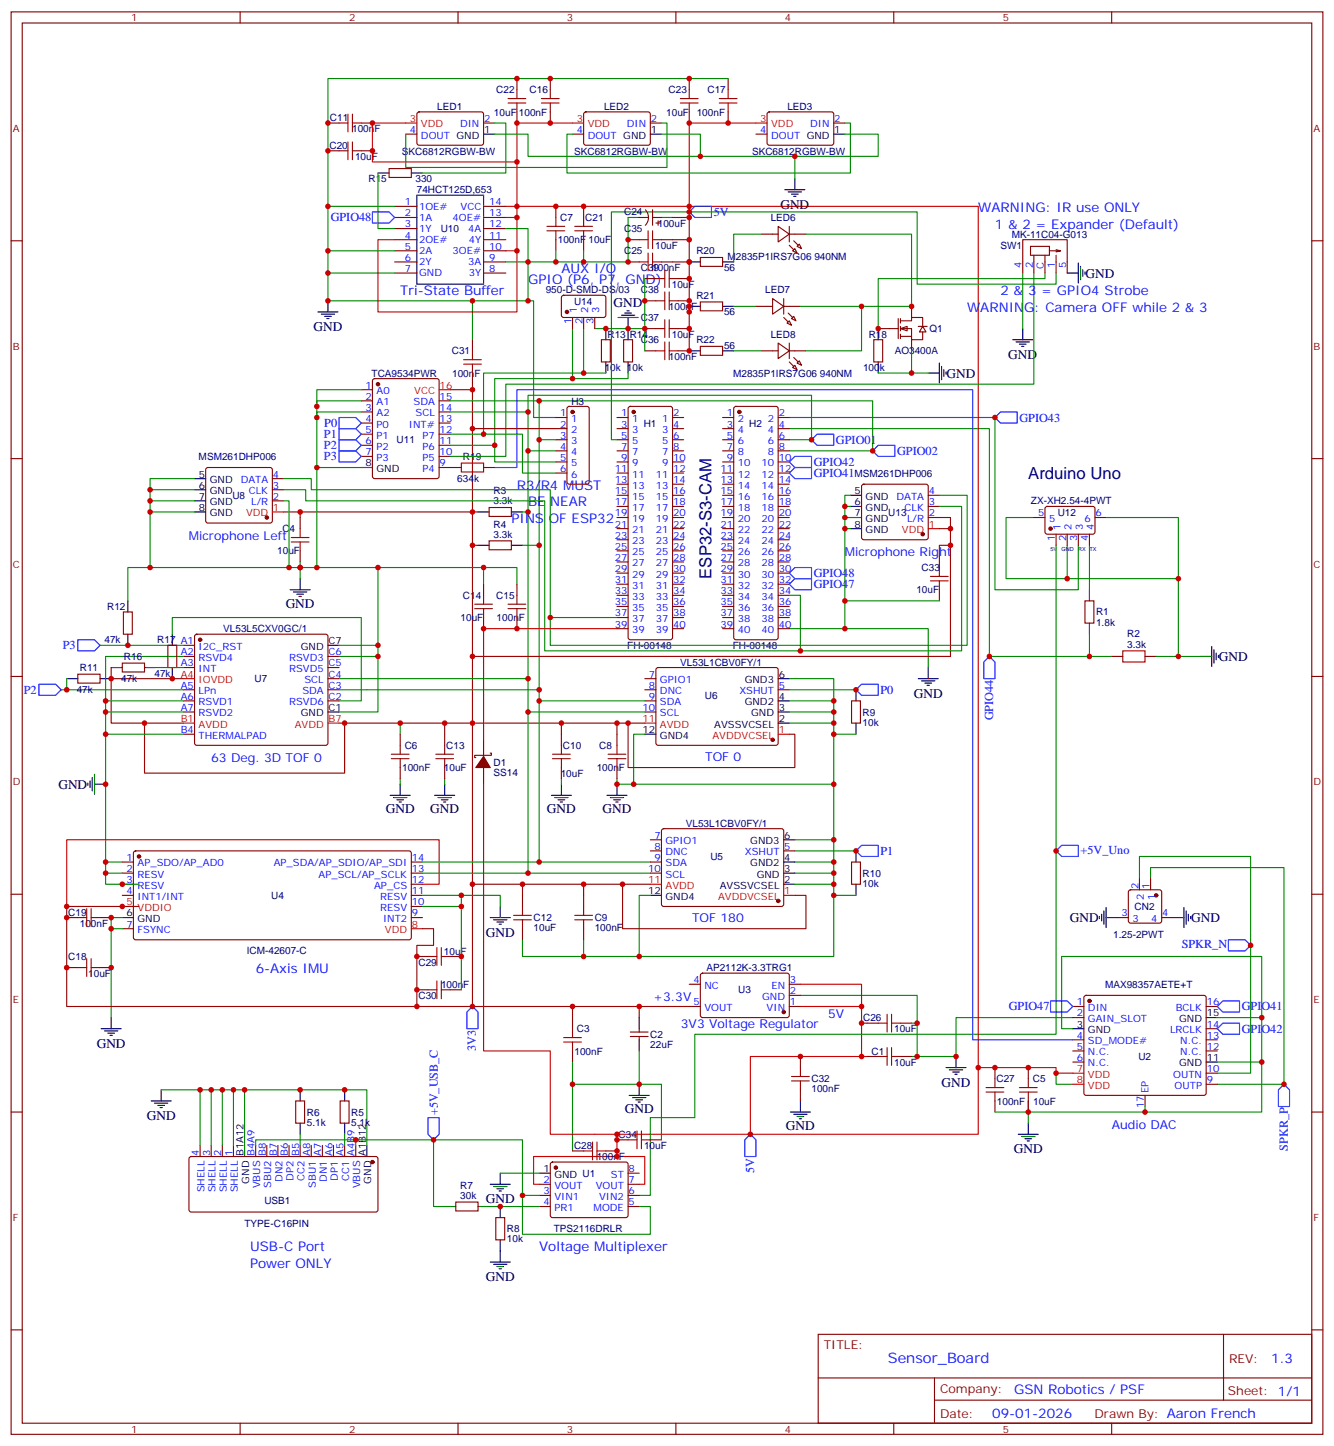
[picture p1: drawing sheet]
<svg xmlns="http://www.w3.org/2000/svg" width="423mm" height="459mm" viewBox="0 0 423 459" stroke-linecap="round" stroke-linejoin="round" font-family="sans-serif">
<defs><g id="words">
<g font-size="5.3" fill="#000080">
<text x="326.3" y="151.9">Arduino Uno</text>
<text x="225.8" y="183.7" transform="rotate(-90 225.8 183.7)">ESP32-S3-CAM</text>
</g>
<text font-size="4.6" fill="#00f" x="281.7" y="432.6">Sensor_Board</text>
<g font-size="4.2">
<text x="247.6" y="66.2">GND</text>
<text x="344.5" y="88.1">GND</text>
<text x="194.7" y="97.6">GND</text>
<text x="99.5" y="105">GND</text>
<text x="320" y="113.9">GND</text>
<text x="300.4" y="119.9">GND</text>
<text x="90.7" y="192.9">GND</text>
<text x="386.8" y="209.8">GND</text>
<text x="290" y="221.5">GND</text>
<text x="18.5" y="250.4">GND</text>
<text x="122.4" y="258.1">GND</text>
<text x="136.5" y="258.1">GND</text>
<text x="173.6" y="258.1">GND</text>
<text x="191.2" y="258.1">GND</text>
<text x="339.5" y="292.7">GND</text>
<text x="378" y="292.7">GND</text>
<text x="154.2" y="297.4">GND</text>
<text x="30.7" y="332.6">GND</text>
<text x="298.8" y="345">GND</text>
<text x="198.3" y="353.4">GND</text>
<text x="46.6" y="355.5">GND</text>
<text x="249.4" y="358.7">GND</text>
<text x="321.7" y="366.2">GND</text>
<text x="154.2" y="382">GND</text>
<text x="154.2" y="406.6">GND</text>
</g>
<g font-size="4.2" fill="#00f">
<text x="310.4" y="67.3">WARNING: IR use ONLY</text>
<text x="315.7" y="72.6">1 &amp; 2 = Expander (Default)</text>
<text x="178.2" y="86.7">AUX I/O</text>
<text x="127" y="93.7">Tri-State Buffer</text>
<text x="167.6" y="90.2">GPIO (P6, P7, GND)</text>
<text x="317.5" y="93.7">2 &amp; 3 = GPIO4 Strobe</text>
<text x="306.9" y="99">WARNING: Camera OFF while 2 &amp; 3</text>
<text x="164" y="155.5">R3/R4 MUST</text>
<text x="167.6" y="160.8">BE NEAR</text>
<text x="162.3" y="166.1">PINS OF ESP32</text>
<text x="81.1" y="308.9">6-Axis IMU</text>
<text x="79.4" y="397.1">USB-C Port</text>
<text x="171.1" y="397.1">Voltage Multiplexer</text>
<text x="79.4" y="402.4">Power ONLY</text>
<text x="403.4" y="432.8">1.3</text>
<text x="321.8" y="442.4">GSN Robotics / PSF</text>
<text x="314.9" y="450.2">09-01-2026</text>
</g>
<g font-size="3.9" fill="#00f">
<text x="104.9" y="70.3">GPIO48</text>
<text x="226.5" y="68.6">5V</text>
<text x="102.9" y="135.6">P0</text>
<text x="323.5" y="133.9">GPIO43</text>
<text x="102.8" y="139.1">P1</text>
<text x="102.8" y="142.6">P2</text>
<text x="265.3" y="140.9">GPIO01</text>
<text x="102.8" y="146.2">P3</text>
<text x="258.2" y="148">GPIO42</text>
<text x="284.7" y="144.4">GPIO02</text>
<text x="258.2" y="151.4">GPIO41</text>
<text x="60" y="171.3">Microphone Left</text>
<text x="268.1" y="176.6">Microphone Right</text>
<text x="258.2" y="183.2">GPIO48</text>
<text x="258.2" y="186.7">GPIO47</text>
<text x="19.9" y="206.1">P3</text>
<text x="7.6" y="220.2">P2</text>
<text x="279.4" y="220.2">P0</text>
<text x="315.2" y="228.7" transform="rotate(-90 315.2 228.7)">GPIO44</text>
<text x="67" y="241.9">63 Deg. 3D TOF 0</text>
<text x="223.8" y="241.6">TOF 0</text>
<text x="279.4" y="271.4">P1</text>
<text x="342.9" y="271">+5V_Uno</text>
<text x="219.6" y="292.8">TOF 180</text>
<text x="375" y="301">SPKR_N</text>
<text x="207.3" y="317.6">+3.3V</text>
<text x="262.8" y="323">5V</text>
<text x="320.1" y="320.8">GPIO47</text>
<text x="394.1" y="320.8">GPIO41</text>
<text x="216.1" y="326.4">3V3 Voltage Regulator</text>
<text x="394.1" y="327.9">GPIO42</text>
<text x="151" y="333.8" transform="rotate(-90 151 333.8)">3V3</text>
<text x="138.9" y="354.1" transform="rotate(-90 138.9 354.1)">+5V_USB_C</text>
<text x="352.8" y="358.3">Audio DAC</text>
<text x="408.7" y="365.3" transform="rotate(-90 408.7 365.3)">SPKR_P</text>
<text x="239.4" y="372.4" transform="rotate(-90 239.4 372.4)">5V</text>
</g>
<g font-size="3.9" fill="#800">
<text x="261.4" y="428.2">TITLE:</text>
<text x="390" y="432.8">REV:</text>
<text x="298.3" y="442.4">Company:</text>
<text x="389.7" y="443">Sheet: 1/1</text>
<text x="298.3" y="450">Date:</text>
<text x="347.4" y="450.1">Drawn By: Aaron French</text>
</g>
<g font-size="3.2" fill="#800">
<text x="41.6" y="6.8">1</text>
<text x="110.8" y="6.8">2</text>
<text x="179.9" y="6.8">3</text>
<text x="249.1" y="6.8">4</text>
<text x="318.2" y="6.8">5</text>
<text x="4.1" y="41.9">A</text>
<text x="416.8" y="41.9">A</text>
<text x="4.1" y="111">B</text>
<text x="416.8" y="111">B</text>
<text x="4.1" y="180.2">C</text>
<text x="416.8" y="180.2">C</text>
<text x="4.1" y="249.3">D</text>
<text x="416.8" y="249.3">D</text>
<text x="4.1" y="318.5">E</text>
<text x="416.8" y="318.5">E</text>
<text x="4.1" y="387.6">F</text>
<text x="416.8" y="387.6">F</text>
<text x="41.6" y="454.8">1</text>
<text x="110.8" y="454.8">2</text>
<text x="179.9" y="454.8">3</text>
<text x="249.1" y="454.8">4</text>
<text x="318.2" y="454.8">5</text>
</g>
<g font-size="3.2" fill="#000080">
<text x="157.5" y="29.6">C22</text>
<text x="168.1" y="29.6">C16</text>
<text x="212.2" y="29.6">C23</text>
<text x="224.5" y="29.6">C17</text>
<text x="138.8" y="34.9">LED1</text>
<text x="191.7" y="34.9">LED2</text>
<text x="249.9" y="34.9">LED3</text>
<text x="104.7" y="38.5">C11</text>
<text x="111.7" y="42">100nF</text>
<text x="156.8" y="36.7">10uF</text>
<text x="164.7" y="36.7">100nF</text>
<text x="211.4" y="36.7">10uF</text>
<text x="221.1" y="36.7">100nF</text>
<text x="104.6" y="47.3">C20</text>
<text x="112.7" y="50.8">10uF</text>
<text x="127.5" y="49">SKC6812RGBW-BW</text>
<text x="182.2" y="49">SKC6812RGBW-BW</text>
<text x="238.7" y="49">SKC6812RGBW-BW</text>
<text x="116.9" y="57.8">R15</text>
<text x="131.8" y="57.8">330</text>
<text x="132.3" y="61.4">74HCT125D,653</text>
<text x="177.8" y="70.2">C7</text>
<text x="185.7" y="70.2">C21</text>
<text x="198.1" y="68.4">C24</text>
<text x="208.8" y="71.9">100uF</text>
<text x="244.6" y="70.2">LED6</text>
<text x="139.9" y="73.7">U10</text>
<text x="177" y="77.3">100nF</text>
<text x="186.7" y="77.3">10uF</text>
<text x="198.1" y="73.7">C35</text>
<text x="321.1" y="75.4">MK-11C04-G013</text>
<text x="198.1" y="80.8">C25</text>
<text x="207.9" y="79">10uF</text>
<text x="221" y="80.7">R20</text>
<text x="230.9" y="82.5">M2835P1IRS7G06 940NM</text>
<text x="317.5" y="79">SW1</text>
<text x="203.4" y="86.1">C39</text>
<text x="207" y="86">100nF</text>
<text x="229.8" y="86">56</text>
<text x="173.2" y="93.1">950-D-SMD-DS/03</text>
<text x="203.4" y="93.1">C38</text>
<text x="213.2" y="91.3">10uF</text>
<text x="221" y="94.8">R21</text>
<text x="242.8" y="93.1">LED7</text>
<text x="182.2" y="96.7">U14</text>
<text x="203.4" y="101.9">C37</text>
<text x="212.3" y="98.4">100nF</text>
<text x="229.8" y="100.1">56</text>
<text x="192.8" y="107.2">R13</text>
<text x="199.8" y="107.2">R14</text>
<text x="213.2" y="107.2">10uF</text>
<text x="244.6" y="107.3">LED8</text>
<text x="275.7" y="107.2">R18</text>
<text x="294.9" y="105.4">Q1</text>
<text x="143.4" y="112.5">C31</text>
<text x="203.4" y="109">C36</text>
<text x="221" y="109">R22</text>
<text x="229.8" y="110.7">56</text>
<text x="283.9" y="112.5">AO3400A</text>
<text x="117.9" y="119.6">TCA9534PWR</text>
<text x="143.5" y="119.5">100nF</text>
<text x="191.9" y="117.8">10k 10k</text>
<text x="212.3" y="114.3">100nF</text>
<text x="232.7" y="119.5">M2835P1IRS7G06 940NM</text>
<text x="273.9" y="117.8">100k</text>
<text x="181.3" y="128.4">H3</text>
<text x="204.3" y="135.4">H1</text>
<text x="237.8" y="135.4">H2</text>
<text x="125.9" y="140.7">U11</text>
<text x="63" y="146">MSM261DHP006</text>
<text x="146.9" y="146">R19</text>
<text x="145.1" y="153.1">634k</text>
<text x="271.2" y="151.3">MSM261DHP006</text>
<text x="73.7" y="158.4">U8</text>
<text x="156.6" y="160.1">3.3k</text>
<text x="156.6" y="156.9">R3</text>
<text x="327.2" y="160.1">ZX-XH2.54-4PWT</text>
<text x="156.6" y="167.5">R4</text>
<text x="281.9" y="163.7">U13</text>
<text x="335.6" y="163.7">U12</text>
<text x="89.6" y="168.9">C4</text>
<text x="156.6" y="170.6">3.3k</text>
<text x="88" y="176">10uF</text>
<text x="292.5" y="181.3">C33</text>
<text x="146.9" y="190.1">C14</text>
<text x="157.5" y="190.1">C15</text>
<text x="290.8" y="188.3">10uF</text>
<text x="34" y="193.6">R12</text>
<text x="146.2" y="197.2">10uF</text>
<text x="157.6" y="197.2">100nF</text>
<text x="347.8" y="195.4">R1</text>
<text x="70.9" y="200.7">VL53L5CXV0GC/1</text>
<text x="347.8" y="198.6">1.8k</text>
<text x="357.7" y="202.3">R2</text>
<text x="33.2" y="204.2">47k</text>
<text x="39.3" y="209.5">R16</text>
<text x="49.9" y="204.2">R17 A1</text>
<text x="199.1" y="206">FH-00148</text>
<text x="232.6" y="206">FH-00148</text>
<text x="357.7" y="205.6">3.3k</text>
<text x="25.3" y="213.1">R11</text>
<text x="49" y="214.8">47k</text>
<text x="215.9" y="211.3">VL53L1CBV0FY/1</text>
<text x="24.3" y="220.1">47k</text>
<text x="38.4" y="216.6">47k</text>
<text x="80.8" y="216.6">U7</text>
<text x="223.7" y="221.9">U6</text>
<text x="273.8" y="227.2">R9</text>
<text x="273.8" y="230.3">10k</text>
<text x="128.4" y="237.7">C6</text>
<text x="141.6" y="237.8">C13</text>
<text x="178.7" y="237.8">C10</text>
<text x="190.2" y="237.7">C8</text>
<text x="127.6" y="244.8">100nF</text>
<text x="140.9" y="244.8">10uF</text>
<text x="156.6" y="243.1">D1</text>
<text x="189.4" y="244.8">100nF</text>
<text x="156.6" y="246.2">SS14</text>
<text x="177.9" y="246.6">10uF</text>
<text x="217.6" y="262.4">VL53L1CBV0FY/1</text>
<text x="225.4" y="273">U5</text>
<text x="273.8" y="281.5">10k</text>
<text x="273.8" y="278.4">R10</text>
<text x="86.1" y="285.4">U4</text>
<text x="21.7" y="290.6">C19</text>
<text x="169.3" y="292.5">C12</text>
<text x="188.7" y="292.4">C9</text>
<text x="360.1" y="288.9">CN2</text>
<text x="25.3" y="294.2">100nF</text>
<text x="169.3" y="295.6">10uF</text>
<text x="188.7" y="295.6">100nF</text>
<text x="353.3" y="297.8">1.25-2PWT</text>
<text x="21.7" y="304.8">C18</text>
<text x="78.3" y="303">ICM-42607-C</text>
<text x="140.9" y="303">10uF</text>
<text x="28" y="310">10uF</text>
<text x="132.8" y="306.5">C29</text>
<text x="224.2" y="308.3">AP2112K-3.3TRG1</text>
<text x="132.8" y="317.1">C30</text>
<text x="140" y="313.6">100nF</text>
<text x="234.3" y="315.4">U3</text>
<text x="350.7" y="313.6">MAX98357AETE+T</text>
<text x="183.1" y="327.7">C3</text>
<text x="206.4" y="329.4">C2</text>
<text x="273.9" y="324.2">C26</text>
<text x="283.8" y="327.7">10uF</text>
<text x="182.3" y="334.8">100nF</text>
<text x="206.4" y="332.7">22uF</text>
<text x="276.6" y="334.8">C1</text>
<text x="283.8" y="338.3">10uF</text>
<text x="361.3" y="336.5">U2</text>
<text x="257.5" y="346.8">100nF</text>
<text x="257.5" y="343.6">C32</text>
<text x="316.2" y="343.6">C27</text>
<text x="327.7" y="343.6">C5</text>
<text x="316.4" y="350.7">100nF</text>
<text x="327.9" y="350.7">10uF</text>
<text x="97.4" y="357.3">5.1k</text>
<text x="97.4" y="354.1">R6</text>
<text x="111.5" y="357.3">5.1k</text>
<text x="111.5" y="354.1">R5</text>
<text x="182.2" y="364.8">C28</text>
<text x="196.3" y="361.2">C34</text>
<text x="204.4" y="364.8">10uF</text>
<text x="189.4" y="368.3">100nF</text>
<text x="146.1" y="377.4">R7</text>
<text x="83.9" y="382.4">USB1</text>
<text x="146.1" y="380.5">30k</text>
<text x="77.6" y="389.4">TYPE-C16PIN</text>
<text x="160.9" y="394.4">10k</text>
<text x="160.9" y="391.2">R8</text>
<text x="175.7" y="391.2">TPS2116DRLR</text>
</g>
<g font-size="3.2" fill="#f00">
<text x="130.1" y="38.7">3</text>
<text x="133.6" y="40.5">VDD</text>
<text x="183" y="38.7">3</text>
<text x="186.5" y="40.5">VDD</text>
<text x="241.2" y="38.7">3</text>
<text x="244.7" y="40.5">VDD</text>
<text x="131.4" y="125.1">VCC</text>
<text x="139.5" y="123.4">16</text>
<text x="78.1" y="163.9">VDD</text>
<text x="86.6" y="162.2">1</text>
<text x="294.7" y="167.5">1</text>
<text x="286.2" y="169.2">VDD</text>
<text x="57.4" y="215.1">A4</text>
<text x="63" y="216.9">IOVDD</text>
<text x="57.4" y="229.2">B1</text>
<text x="63" y="231">AVDD</text>
<text x="93.5" y="231">AVDD</text>
<text x="104.2" y="229.2">B7</text>
<text x="203.9" y="229.2">11</text>
<text x="209.4" y="231">AVDD</text>
<text x="247.1" y="232.7">1</text>
<text x="226.1" y="234.5">AVDDVCSEL</text>
<text x="205.7" y="280.4">11</text>
<text x="40.1" y="287.4">5</text>
<text x="211.2" y="282.1">AVDD</text>
<text x="227.9" y="285.6">AVDDVCSEL</text>
<text x="248.9" y="283.9">1</text>
<text x="43.6" y="289.2">VDDIO</text>
<text x="122.2" y="296.2">VDD</text>
<text x="130.7" y="294.5">8</text>
<text x="341.8" y="340.3">7</text>
<text x="341.8" y="343.9">8</text>
<text x="345.3" y="342.1">VDD</text>
<text x="345.3" y="345.6">VDD</text>
</g>
<g font-size="3.2" fill="#00f">
<text x="146" y="40.5">DIN</text>
<text x="153.6" y="38.7">2</text>
<text x="198.9" y="40.5">DIN</text>
<text x="206.6" y="38.7">2</text>
<text x="257.1" y="40.5">DIN</text>
<text x="264.8" y="38.7">2</text>
<text x="130.1" y="42.2">4</text>
<text x="133.6" y="44">DOUT GND</text>
<text x="183" y="42.2">4</text>
<text x="186.5" y="44">DOUT GND</text>
<text x="241.2" y="42.2">4</text>
<text x="244.7" y="44">DOUT GND</text>
<text x="128.5" y="65.2">1</text>
<text x="155.2" y="65.2">14</text>
<text x="128.5" y="68.7">2</text>
<text x="133" y="66.6">1OE#</text>
<text x="133" y="70.1">1A</text>
<text x="143.6" y="70.1">4OE#</text>
<text x="146.2" y="66.6">VCC</text>
<text x="155.2" y="68.7">13</text>
<text x="128.5" y="72.2">3</text>
<text x="128.5" y="75.7">4</text>
<text x="133" y="73.6">1Y</text>
<text x="133" y="77.2">2OE#</text>
<text x="148.6" y="73.6">4A</text>
<text x="148.8" y="77.2">4Y</text>
<text x="155.2" y="75.7">11</text>
<text x="155.2" y="72.2">12</text>
<text x="128.5" y="79.3">5</text>
<text x="128.5" y="82.8">6</text>
<text x="133" y="80.7">2A</text>
<text x="143.6" y="80.7">3OE#</text>
<text x="155.2" y="82.8">9</text>
<text x="155.2" y="79.3">10</text>
<text x="128.5" y="86.3">7</text>
<text x="133" y="84.2">2Y</text>
<text x="133" y="87.7">GND</text>
<text x="148.6" y="84.2">3A</text>
<text x="148.8" y="87.7">3Y</text>
<text x="155.2" y="86.3">8</text>
<text x="324.2" y="85.2" transform="rotate(-90 324.2 85.2)">4</text>
<text x="327.7" y="85.2" transform="rotate(-90 327.7 85.2)">2</text>
<text x="331.3" y="85.4" transform="rotate(-90 331.3 85.4)">C</text>
<text x="334.8" y="85.2" transform="rotate(-90 334.8 85.2)">1</text>
<text x="338.3" y="85.2" transform="rotate(-90 338.3 85.2)">5</text>
<text x="183.1" y="99.5" transform="rotate(-90 183.1 99.5)">1</text>
<text x="186.6" y="99.5" transform="rotate(-90 186.6 99.5)">2</text>
<text x="190.1" y="99.5" transform="rotate(-90 190.1 99.5)">3</text>
<text x="181.3" y="103" transform="rotate(-90 181.3 103)">1</text>
<text x="184.9" y="103" transform="rotate(-90 184.9 103)">2</text>
<text x="188.4" y="103" transform="rotate(-90 188.4 103)">3</text>
<text x="116" y="123.4">1</text>
<text x="119.5" y="125.1">A0</text>
<text x="116" y="126.9">2</text>
<text x="116" y="130.4">3</text>
<text x="119.5" y="128.7">A1</text>
<text x="131.3" y="128.7">SDA</text>
<text x="139.5" y="130.4">14</text>
<text x="139.5" y="126.9">15</text>
<text x="116" y="133.9">4</text>
<text x="116" y="137.5">5</text>
<text x="119.5" y="132.2">A2</text>
<text x="119.5" y="135.7">P0</text>
<text x="129.8" y="135.7">INT#</text>
<text x="131.9" y="132.2">SCL</text>
<text x="139.5" y="137.5">12</text>
<text x="139.5" y="133.9">13</text>
<text x="177.7" y="132.2">1</text>
<text x="177.7" y="135.7">2</text>
<text x="181.2" y="133.9">1</text>
<text x="181.2" y="137.5">2</text>
<text x="197.1" y="132.2">1</text>
<text x="197.1" y="135.7">3</text>
<text x="200.6" y="133.9">1</text>
<text x="200.6" y="137.5">3</text>
<text x="210.1" y="137.5">3</text>
<text x="210.1" y="133.9">1</text>
<text x="213.6" y="135.7">4</text>
<text x="213.6" y="132.2">2</text>
<text x="230.6" y="132.2">1</text>
<text x="230.6" y="135.7">3</text>
<text x="234.1" y="133.9">2</text>
<text x="234.1" y="137.5">4</text>
<text x="243.6" y="137.5">4</text>
<text x="243.6" y="133.9">2</text>
<text x="247.1" y="135.7">4</text>
<text x="247.1" y="132.2">2</text>
<text x="116" y="141">6</text>
<text x="119.5" y="139.2">P1</text>
<text x="119.5" y="142.8">P2</text>
<text x="134.1" y="142.8">P6</text>
<text x="134.1" y="139.2">P7</text>
<text x="139.5" y="141">11</text>
<text x="177.7" y="139.2">3</text>
<text x="177.7" y="142.8">4</text>
<text x="181.2" y="141">3</text>
<text x="197.1" y="139.2">5</text>
<text x="197.1" y="142.8">7</text>
<text x="200.6" y="141">5</text>
<text x="210.1" y="141">5</text>
<text x="213.6" y="142.8">8</text>
<text x="213.6" y="139.2">6</text>
<text x="230.6" y="139.2">5</text>
<text x="230.6" y="142.8">7</text>
<text x="234.1" y="141">6</text>
<text x="243.6" y="141">6</text>
<text x="247.1" y="142.8">8</text>
<text x="247.1" y="139.2">6</text>
<text x="116" y="144.5">7</text>
<text x="119.5" y="146.3">P3</text>
<text x="134.1" y="149.8">P4</text>
<text x="134.1" y="146.3">P5</text>
<text x="139.5" y="148.1">9</text>
<text x="139.5" y="144.5">10</text>
<text x="177.7" y="146.3">5</text>
<text x="177.7" y="149.8">6</text>
<text x="181.2" y="144.5">4</text>
<text x="181.2" y="148.1">5</text>
<text x="195.1" y="149.8">11</text>
<text x="197.1" y="146.3">9</text>
<text x="200.6" y="144.5">7</text>
<text x="200.6" y="148.1">9</text>
<text x="210.1" y="148.1">9</text>
<text x="210.1" y="144.5">7</text>
<text x="213.6" y="149.8">12</text>
<text x="213.6" y="146.3">10</text>
<text x="228.6" y="149.8">11</text>
<text x="230.6" y="146.3">9</text>
<text x="234.1" y="144.5">8</text>
<text x="234.1" y="148.1">10</text>
<text x="241.6" y="148.1">10</text>
<text x="243.6" y="144.5">8</text>
<text x="247.1" y="149.8">12</text>
<text x="247.1" y="146.3">10</text>
<text x="76.4" y="153.4">DATA</text>
<text x="86.6" y="155.1">3</text>
<text x="86.6" y="151.6">4</text>
<text x="181.2" y="151.6">6</text>
<text x="195.1" y="153.4">13</text>
<text x="200.6" y="151.6">11</text>
<text x="200.6" y="155.1">13</text>
<text x="208.1" y="155.1">13</text>
<text x="208.1" y="151.6">11</text>
<text x="213.6" y="153.4">14</text>
<text x="228.6" y="153.4">13</text>
<text x="234.1" y="151.6">12</text>
<text x="234.1" y="155.1">14</text>
<text x="241.6" y="155.1">14</text>
<text x="241.6" y="151.6">12</text>
<text x="247.1" y="153.4">14</text>
<text x="78.9" y="156.9">CLK</text>
<text x="79.7" y="160.4">L/R</text>
<text x="86.6" y="158.6">2</text>
<text x="195.1" y="156.9">15</text>
<text x="195.1" y="160.4">17</text>
<text x="200.6" y="158.6">15</text>
<text x="208.1" y="158.6">15</text>
<text x="213.6" y="160.4">18</text>
<text x="213.6" y="156.9">16</text>
<text x="228.6" y="156.9">15</text>
<text x="228.6" y="160.4">17</text>
<text x="234.1" y="158.6">16</text>
<text x="241.6" y="158.6">16</text>
<text x="247.1" y="160.4">18</text>
<text x="247.1" y="156.9">16</text>
<text x="284.5" y="158.6">DATA</text>
<text x="294.7" y="160.4">3</text>
<text x="294.7" y="156.9">4</text>
<text x="195.1" y="163.9">19</text>
<text x="195.1" y="167.5">21</text>
<text x="200.6" y="162.2">17</text>
<text x="200.6" y="165.7">19</text>
<text x="208.1" y="165.7">19</text>
<text x="208.1" y="162.2">17</text>
<text x="213.6" y="167.5">22</text>
<text x="213.6" y="163.9">20</text>
<text x="228.6" y="163.9">19</text>
<text x="228.6" y="167.5">21</text>
<text x="234.1" y="162.2">18</text>
<text x="234.1" y="165.7">20</text>
<text x="241.6" y="165.7">20</text>
<text x="241.6" y="162.2">18</text>
<text x="247.1" y="167.5">22</text>
<text x="247.1" y="163.9">20</text>
<text x="287.1" y="162.2">CLK</text>
<text x="287.8" y="165.7">L/R</text>
<text x="294.7" y="163.9">2</text>
<text x="329.4" y="163.9">5</text>
<text x="332.9" y="165.7">5</text>
<text x="344.2" y="165.7">6</text>
<text x="347.7" y="163.9">6</text>
<text x="195.1" y="171">23</text>
<text x="200.6" y="169.2">21</text>
<text x="200.6" y="172.8">23</text>
<text x="208.1" y="172.8">23</text>
<text x="208.1" y="169.2">21</text>
<text x="213.6" y="171">24</text>
<text x="228.6" y="171">23</text>
<text x="234.1" y="169.2">22</text>
<text x="234.1" y="172.8">24</text>
<text x="241.6" y="172.8">24</text>
<text x="241.6" y="169.2">22</text>
<text x="247.1" y="171">24</text>
<text x="334.8" y="171.8" transform="rotate(-90 334.8 171.8)">1</text>
<text x="336.5" y="168.3" transform="rotate(-90 336.5 168.3)">1</text>
<text x="338.3" y="171.8" transform="rotate(-90 338.3 171.8)">2</text>
<text x="340.1" y="168.3" transform="rotate(-90 340.1 168.3)">2</text>
<text x="341.8" y="171.8" transform="rotate(-90 341.8 171.8)">3</text>
<text x="343.6" y="168.3" transform="rotate(-90 343.6 168.3)">3</text>
<text x="345.4" y="171.8" transform="rotate(-90 345.4 171.8)">4</text>
<text x="347.1" y="168.3" transform="rotate(-90 347.1 168.3)">4</text>
<text x="195.1" y="174.5">25</text>
<text x="195.1" y="178">27</text>
<text x="200.6" y="176.3">25</text>
<text x="200.6" y="179.8">27</text>
<text x="208.1" y="179.8">27</text>
<text x="208.1" y="176.3">25</text>
<text x="213.6" y="178">28</text>
<text x="213.6" y="174.5">26</text>
<text x="228.6" y="174.5">25</text>
<text x="228.6" y="178">27</text>
<text x="234.1" y="176.3">26</text>
<text x="234.1" y="179.8">28</text>
<text x="241.6" y="179.8">28</text>
<text x="241.6" y="176.3">26</text>
<text x="247.1" y="178">28</text>
<text x="247.1" y="174.5">26</text>
<text x="195.1" y="181.6">29</text>
<text x="195.1" y="185.1">31</text>
<text x="200.6" y="183.3">29</text>
<text x="208.1" y="183.3">29</text>
<text x="213.6" y="185.1">32</text>
<text x="213.6" y="181.6">30</text>
<text x="228.6" y="181.6">29</text>
<text x="228.6" y="185.1">31</text>
<text x="234.1" y="183.3">30</text>
<text x="241.6" y="183.3">30</text>
<text x="247.1" y="185.1">32</text>
<text x="247.1" y="181.6">30</text>
<text x="195.1" y="188.6">33</text>
<text x="200.6" y="186.9">31</text>
<text x="200.6" y="190.4">33</text>
<text x="208.1" y="190.4">33</text>
<text x="208.1" y="186.9">31</text>
<text x="213.6" y="188.6">34</text>
<text x="228.6" y="188.6">33</text>
<text x="234.1" y="186.9">32</text>
<text x="234.1" y="190.4">34</text>
<text x="241.6" y="190.4">34</text>
<text x="241.6" y="186.9">32</text>
<text x="247.1" y="188.6">34</text>
<text x="195.1" y="192.2">35</text>
<text x="195.1" y="195.7">37</text>
<text x="200.6" y="193.9">35</text>
<text x="200.6" y="197.4">37</text>
<text x="208.1" y="197.4">37</text>
<text x="208.1" y="193.9">35</text>
<text x="213.6" y="195.7">38</text>
<text x="213.6" y="192.2">36</text>
<text x="228.6" y="192.2">35</text>
<text x="228.6" y="195.7">37</text>
<text x="234.1" y="193.9">36</text>
<text x="234.1" y="197.4">38</text>
<text x="241.6" y="197.4">38</text>
<text x="241.6" y="193.9">36</text>
<text x="247.1" y="195.7">38</text>
<text x="247.1" y="192.2">36</text>
<text x="195.1" y="199.2">39</text>
<text x="200.6" y="201">39</text>
<text x="208.1" y="201">39</text>
<text x="213.6" y="199.2">40</text>
<text x="228.6" y="199.2">39</text>
<text x="234.1" y="201">40</text>
<text x="241.6" y="201">40</text>
<text x="247.1" y="199.2">40</text>
<text x="57.4" y="208">A2</text>
<text x="63" y="206.3">I2C_RST</text>
<text x="63" y="209.8">RSVD4</text>
<text x="91.8" y="209.8">RSVD3</text>
<text x="104.2" y="208">C6</text>
<text x="57.4" y="211.6">A3</text>
<text x="63" y="213.3">INT</text>
<text x="91.8" y="213.3">RSVD5</text>
<text x="104.2" y="215.1">C4</text>
<text x="104.2" y="211.6">C5</text>
<text x="205.9" y="215.1">7</text>
<text x="57.4" y="218.6">A5</text>
<text x="63" y="220.4">LPn</text>
<text x="96" y="220.4">SDA</text>
<text x="96.6" y="216.9">SCL</text>
<text x="104.2" y="218.6">C3</text>
<text x="205.9" y="218.6">8</text>
<text x="209.4" y="216.9">GPIO1</text>
<text x="209.4" y="220.4">DNC</text>
<text x="234.6" y="220.4">XSHUT</text>
<text x="247.1" y="218.6">5</text>
<text x="57.4" y="222.1">A6</text>
<text x="57.4" y="225.7">A7</text>
<text x="63" y="223.9">RSVD1</text>
<text x="63" y="227.4">RSVD2</text>
<text x="91.8" y="223.9">RSVD6</text>
<text x="104.2" y="222.1">C2</text>
<text x="203.9" y="225.7">10</text>
<text x="205.9" y="222.1">9</text>
<text x="209.4" y="223.9">SDA</text>
<text x="209.4" y="227.4">SCL</text>
<text x="57.4" y="232.7">B4</text>
<text x="63" y="234.5">THERMALPAD</text>
<text x="207.7" y="266.2">7</text>
<text x="207.7" y="269.8">8</text>
<text x="211.2" y="268">GPIO1</text>
<text x="248.9" y="269.8">5</text>
<text x="40.1" y="273.3">1</text>
<text x="43.6" y="275.1">AP_SDO/AP_AD0</text>
<text x="86.9" y="275.1">AP_SDA/AP_SDIO/AP_SDI</text>
<text x="130.7" y="273.3">14</text>
<text x="207.7" y="273.3">9</text>
<text x="211.2" y="271.5">DNC</text>
<text x="211.2" y="275.1">SDA</text>
<text x="236.4" y="271.5">XSHUT</text>
<text x="40.1" y="276.8">2</text>
<text x="40.1" y="280.4">3</text>
<text x="43.6" y="278.6">RESV</text>
<text x="101.1" y="278.6">AP_SCL/AP_SCLK</text>
<text x="130.7" y="280.4">12</text>
<text x="130.7" y="276.8">13</text>
<text x="205.7" y="276.8">10</text>
<text x="211.2" y="278.6">SCL</text>
<text x="40.1" y="283.9">4</text>
<text x="43.6" y="282.1">RESV</text>
<text x="43.6" y="285.6">INT1/INT</text>
<text x="118.7" y="282.1">AP_CS</text>
<text x="120.7" y="285.6">RESV</text>
<text x="130.7" y="287.4">10</text>
<text x="130.7" y="283.9">11</text>
<text x="361.2" y="282.3" transform="rotate(-90 361.2 282.3)">2</text>
<text x="363" y="285.8" transform="rotate(-90 363 285.8)">2</text>
<text x="364.8" y="282.3" transform="rotate(-90 364.8 282.3)">1</text>
<text x="366.5" y="285.8" transform="rotate(-90 366.5 285.8)">1</text>
<text x="120.7" y="289.2">RESV</text>
<text x="121.5" y="292.7">INT2</text>
<text x="130.7" y="290.9">9</text>
<text x="355.9" y="290.9">3</text>
<text x="359.4" y="292.7">3</text>
<text x="365.3" y="292.7">4</text>
<text x="368.8" y="290.9">4</text>
<text x="40.1" y="294.5">7</text>
<text x="43.6" y="296.2">FSYNC</text>
<text x="220.1" y="312.1">4</text>
<text x="223.6" y="313.9">NC</text>
<text x="241.9" y="317.4">GND</text>
<text x="244.8" y="313.9">EN</text>
<text x="250.6" y="315.6">2</text>
<text x="250.6" y="312.1">3</text>
<text x="220.1" y="319.2">5</text>
<text x="223.6" y="320.9">VOUT</text>
<text x="243.3" y="320.9">VIN</text>
<text x="250.6" y="319.2">1</text>
<text x="341.8" y="319.2">1</text>
<text x="341.8" y="322.7">2</text>
<text x="345.3" y="320.9">DIN</text>
<text x="373.1" y="320.9">BCLK</text>
<text x="382.9" y="319.2">16</text>
<text x="341.8" y="329.7">4</text>
<text x="345.3" y="324.4">GAIN_SLOT</text>
<text x="371.3" y="328">LRCLK</text>
<text x="382.9" y="329.7">13</text>
<text x="382.9" y="326.2">14</text>
<text x="341.8" y="333.3">5</text>
<text x="345.3" y="331.5">SD_MODE#</text>
<text x="345.3" y="335">N.C.</text>
<text x="374.6" y="335">N.C.</text>
<text x="374.6" y="331.5">N.C.</text>
<text x="382.9" y="333.3">12</text>
<text x="341.8" y="336.8">6</text>
<text x="345.3" y="338.6">N.C.</text>
<text x="382.9" y="340.3">10</text>
<text x="364.4" y="347" transform="rotate(-90 364.4 347)">EP</text>
<text x="372.3" y="342.1">OUTN</text>
<text x="372.8" y="345.6">OUTP</text>
<text x="382.9" y="343.9">9</text>
<text x="363" y="351.8" transform="rotate(-90 363 351.8)">17</text>
<text x="63.1" y="367" transform="rotate(-90 63.1 367)">4</text>
<text x="66.7" y="367" transform="rotate(-90 66.7 367)">3</text>
<text x="70.2" y="367" transform="rotate(-90 70.2 367)">2</text>
<text x="73.7" y="367" transform="rotate(-90 73.7 367)">1</text>
<text x="80.8" y="367" transform="rotate(-90 80.8 367)">B4A9</text>
<text x="84.3" y="367" transform="rotate(-90 84.3 367)">B8</text>
<text x="87.8" y="367" transform="rotate(-90 87.8 367)">B7</text>
<text x="91.4" y="367" transform="rotate(-90 91.4 367)">B6</text>
<text x="94.9" y="367" transform="rotate(-90 94.9 367)">B5</text>
<text x="98.4" y="367" transform="rotate(-90 98.4 367)">A8</text>
<text x="102" y="367" transform="rotate(-90 102 367)">A7</text>
<text x="105.5" y="367" transform="rotate(-90 105.5 367)">A6</text>
<text x="109" y="367" transform="rotate(-90 109 367)">A5</text>
<text x="112.5" y="367" transform="rotate(-90 112.5 367)">A4B9</text>
<text x="82.5" y="377.3" transform="rotate(-90 82.5 377.3)">VBUS</text>
<text x="86.1" y="377.1" transform="rotate(-90 86.1 377.1)">SBU2</text>
<text x="89.6" y="375.3" transform="rotate(-90 89.6 375.3)">DN2</text>
<text x="93.1" y="374.8" transform="rotate(-90 93.1 374.8)">DP2</text>
<text x="96.7" y="374.9" transform="rotate(-90 96.7 374.9)">CC2</text>
<text x="100.2" y="377.1" transform="rotate(-90 100.2 377.1)">SBU1</text>
<text x="103.7" y="375.3" transform="rotate(-90 103.7 375.3)">DN1</text>
<text x="107.2" y="374.8" transform="rotate(-90 107.2 374.8)">DP1</text>
<text x="110.8" y="374.9" transform="rotate(-90 110.8 374.9)">CC1</text>
<text x="114.3" y="377.3" transform="rotate(-90 114.3 377.3)">VBUS</text>
<text x="172.4" y="375.6">2</text>
<text x="175.9" y="377.4">VOUT</text>
<text x="189.1" y="377.4">VOUT</text>
<text x="193.9" y="373.8">ST</text>
<text x="199.5" y="375.6">7</text>
<text x="199.5" y="372.1">8</text>
<text x="64.9" y="378.5" transform="rotate(-90 64.9 378.5)">SHELL</text>
<text x="68.4" y="378.5" transform="rotate(-90 68.4 378.5)">SHELL</text>
<text x="72" y="378.5" transform="rotate(-90 72 378.5)">SHELL</text>
<text x="75.5" y="378.5" transform="rotate(-90 75.5 378.5)">SHELL</text>
<text x="172.4" y="379.1">3</text>
<text x="172.4" y="382.7">4</text>
<text x="175.9" y="380.9">VIN1</text>
<text x="190.1" y="380.9">VIN2</text>
<text x="199.5" y="382.7">5</text>
<text x="199.5" y="379.1">6</text>
<text x="175.9" y="384.4">PR1</text>
<text x="188.4" y="384.4">MODE</text>
</g>
<g font-size="3.2">
<text x="153.6" y="42.2">1</text>
<text x="206.6" y="42.2">1</text>
<text x="264.8" y="42.2">1</text>
<text x="116" y="148.1">8</text>
<text x="119.5" y="149.8">GND</text>
<text x="63.1" y="151.6">5</text>
<text x="63.1" y="155.1">6</text>
<text x="66.6" y="153.4">GND</text>
<text x="63.1" y="158.6">7</text>
<text x="66.6" y="156.9">GND</text>
<text x="66.6" y="160.4">GND</text>
<text x="271.2" y="156.9">5</text>
<text x="271.2" y="160.4">6</text>
<text x="274.7" y="158.6">GND</text>
<text x="63.1" y="162.2">8</text>
<text x="66.6" y="163.9">GND</text>
<text x="271.2" y="163.9">7</text>
<text x="271.2" y="167.5">8</text>
<text x="274.7" y="162.2">GND</text>
<text x="274.7" y="165.7">GND</text>
<text x="274.7" y="169.2">GND</text>
<text x="95.5" y="206.3">GND</text>
<text x="104.2" y="204.5">C7</text>
<text x="247.1" y="215.1">6</text>
<text x="236.3" y="216.9">GND3</text>
<text x="95.5" y="227.4">GND</text>
<text x="104.2" y="225.7">C1</text>
<text x="236.3" y="223.9">GND2</text>
<text x="238.4" y="227.4">GND</text>
<text x="247.1" y="225.7">3</text>
<text x="247.1" y="222.1">4</text>
<text x="203.9" y="232.7">12</text>
<text x="226.6" y="231">AVSSVCSEL</text>
<text x="247.1" y="229.2">2</text>
<text x="209.4" y="234.5">GND4</text>
<text x="238.1" y="268">GND3</text>
<text x="248.9" y="266.2">6</text>
<text x="238.1" y="275.1">GND2</text>
<text x="248.9" y="273.3">4</text>
<text x="240.1" y="278.6">GND</text>
<text x="248.9" y="280.4">2</text>
<text x="248.9" y="276.8">3</text>
<text x="205.7" y="283.9">12</text>
<text x="211.2" y="285.6">GND4</text>
<text x="228.4" y="282.1">AVSSVCSEL</text>
<text x="40.1" y="290.9">6</text>
<text x="43.6" y="292.7">GND</text>
<text x="382.9" y="322.7">15</text>
<text x="341.8" y="326.2">3</text>
<text x="345.3" y="328">GND</text>
<text x="374.2" y="324.4">GND</text>
<text x="374.2" y="338.6">GND</text>
<text x="382.9" y="336.8">11</text>
<text x="77.3" y="367" transform="rotate(-90 77.3 367)">B1A12</text>
<text x="116.1" y="367" transform="rotate(-90 116.1 367)">A1B12</text>
<text x="79" y="375.7" transform="rotate(-90 79 375.7)">GND</text>
<text x="117.8" y="375.7" transform="rotate(-90 117.8 375.7)">GND</text>
<text x="172.4" y="372.1">1</text>
<text x="175.9" y="373.8">GND U1</text>
</g>
<g font-size="1.8" fill="#000080">
<text x="333.4" y="174.9">5V</text>
<text x="336.9" y="174.9">GND</text>
<text x="342.2" y="174.9">RX</text>
<text x="345.7" y="174.9">TX</text>
</g>
</g></defs>
<g fill="none" stroke="#870000" stroke-width=".35">
<path d="M3.5 3.8h416.3v451.5h-416.3zM7.1 7.3h409.2v444.5h-409.2zM76.2 3.8v3.5M145.3 3.8v3.5M214.5 3.8v3.5M283.6 3.8v3.5M352.8 3.8v3.5M104.1 39.1h3.5M114.7 39.1h3.5M132.5 35.7l.5-.2 20 .1 .5 .6-.1 9.5-.6 .4-20.1-.1-.4-.6v-9.2zM153.5 39.1h3.5M164 24.9v3.6"/>
<path d="M164 35.5v3.6M174.6 24.9v3.6M174.6 35.5v3.6M185.4 35.7l.5-.2 20 .1 .5 .6-.1 9.5-.6 .4-20.1-.1-.4-.6v-9.2zM206.4 39.1h3.5M218.7 24.9v3.6M218.7 35.5v3.6M231.1 24.9v3.6M231.1 35.5v3.6M243.7 35.7l.4-.2 20.1 .1 .4 .6-.1 9.5-.6 .4-20.1-.1-.4-.6v-9.2zM264.6 39.1h3.5M104.1 47.9h3.5"/>
<path d="M114.7 47.9h3.5M128.8 42.6h3.5M181.7 42.6h3.5M239.9 42.6h3.5M3.5 76.4h3.6M125.2 65.5h7.1M125.2 69h7.1M125.2 72.6h7.1M125.2 76.1h7.1M125.2 79.6h7.1M153.5 65.5h7M153.5 69h7"/>
<path d="M153.5 72.6h7M153.5 76.1h7M153.5 79.6h7M176.4 65.5v3.5M176.4 76.1v3.5M185.2 65.5v3.5M185.2 76.1v3.5M241.7 74.3h5.2M246.9 71.9l3.6 2.4-3.6 2.5zM250.5 74.3h5.3M250.5 71.9v4.9M252.2 78.9l.7 1.4-1.4-.7z"/>
<path d="M252.9 78.2l.7-.7 .8 1.4zM416.3 76.4h3.5M125.2 83.1h7.1M125.2 86.7h7.1M153.5 83.1h7M153.5 86.7h7M149.9 107.8v3.6M149.9 118.4v3.6M190.9 107.8h2.8v7.1h-2.8zM197.9 107.8h2.8v7.1h-2.8zM114.7 123.7h3.5M114.7 127.2h3.5"/>
<path d="M114.7 130.8h3.5M114.7 134.3h3.5M114.7 137.8h3.5M118.4 120.4l.5-.2h19.7l.7 .4v30.6l-.4 .7h-20l-.7-.4v-30.6zM139.3 127.2h3.6M139.3 130.8h3.6M139.3 134.3h3.6M139.3 137.8h3.6M195.8 132.5h3.5M195.8 136.1h3.5M195.8 139.6h3.5M199.6 129.2l.4-.2h12.7l.5 .2 .2 .5v72.7l-.2 .5-.5 .2h-12.7l-.5-.2-.2-.5v-72.7z"/>
<path d="M213.4 132.5h3.6M213.4 136.1h3.6M213.4 139.6h3.6M229.3 132.5h3.5M229.3 136.1h3.5M229.3 139.6h3.5M233.1 129.2l.4-.2h12.7l.5 .2 .2 .5v72.7l-.2 .5-.5 .2h-12.7l-.5-.2-.2-.5v-72.7zM246.9 132.5h3.6M246.9 136.1h3.6M246.9 139.6h3.6M3.5 145.6h3.6M65.5 148.6l.5-.2h19.7l.5 .2 .2 .5v16.2l-.2 .5-.5 .3h-19.7l-.5-.3-.2-.5v-16.2z"/>
<path d="M86.4 159h3.6M86.4 155.5h3.6M86.4 151.9h3.6M114.7 141.4h3.5M114.7 144.9h3.5M139.3 141.4h3.6M139.3 144.9h3.6M139.3 148.4h7.1M153.5 148.4h3.5M195.8 143.1h3.5M195.8 146.6h3.5M195.8 150.2h3.5"/>
<path d="M195.8 153.7h3.5M195.8 157.2h3.5M213.4 143.1h3.6M213.4 146.6h3.6M213.4 150.2h3.6M213.4 153.7h3.6M213.4 157.2h3.6M229.3 143.1h3.5M229.3 146.6h3.5M229.3 150.2h3.5M229.3 153.7h3.5M229.3 157.2h3.5"/>
<path d="M246.9 143.1h3.6M246.9 146.6h3.6M246.9 150.2h3.6M246.9 153.7h3.6M246.9 157.2h3.6M273.6 153.9l.5-.2h19.8l.5 .2 .2 .5v16.2l-.3 .5-.4 .2h-19.8l-.5-.2-.2-.5v-16.2zM294.6 157.2h3.5M416.3 145.6h3.5M95.2 164.3v3.5M95.2 174.9v3.5M155.2 161.1h7.1v2.8h-7.1zM155.2 171.7h7.1v2.8h-7.1z"/>
<path d="M195.8 178.4h3.5M195.8 174.9h3.5M195.8 160.8h3.5M195.8 171.3h3.5M195.8 164.3h3.5M195.8 167.8h3.5M213.4 178.4h3.6M213.4 174.9h3.6M213.4 160.8h3.6M213.4 171.3h3.6M213.4 164.3h3.6M213.4 167.8h3.6"/>
<path d="M229.3 178.4h3.5M229.3 174.9h3.5M229.3 160.8h3.5M229.3 171.3h3.5M229.3 164.3h3.5M229.3 167.8h3.5M246.9 178.4h3.6M246.9 174.9h3.6M246.9 160.8h3.6M246.9 171.3h3.6M246.9 164.3h3.6M246.9 167.8h3.6"/>
<path d="M294.6 160.8h3.5M294.6 164.3h3.5M39.2 194.3h2.8v7h-2.8zM153.5 185.5v3.5M153.5 196v3.6M164 185.5v3.5M164 196v3.6M195.8 199.6h3.5M195.8 196h3.5M195.8 192.5h3.5M195.8 189h3.5M195.8 185.5h3.5"/>
<path d="M195.8 181.9h3.5M213.4 199.6h3.6M213.4 196h3.6M213.4 192.5h3.6M213.4 189h3.6M213.4 185.5h3.6M213.4 181.9h3.6M229.3 199.6h3.5M229.3 196h3.5M229.3 192.5h3.5M229.3 189h3.5M229.3 185.5h3.5"/>
<path d="M229.3 181.9h3.5M246.9 199.6h3.6M246.9 196h3.6M246.9 192.5h3.6M246.9 189h3.6M246.9 185.5h3.6M246.9 181.9h3.6M3.5 214.7h3.6M24.7 214h7v2.9h-7zM53.3 204.9h2.8v7h-2.8zM58.2 208.4h3.5M58.2 219h3.5"/>
<path d="M58.2 204.9h3.5M58.2 211.9h3.5M62 201.5l.4-.2h41l.5 .2 .2 .5v33.9l-.3 .5-.4 .2h-41l-.5-.2-.2-.5v-33.9zM104.1 208.4h3.5M104.1 219h3.5M104.1 215.4h3.5M104.1 211.9h3.5M204.6 219h3.5M204.6 215.4h3.5M208.4 212.1l.4-.2 37.7 .1 .4 .6v23.6l-.7 .4-37.6-.1-.5-.6v-23.3zM246.9 219h3.6M352.8 208.4h3.5"/>
<path d="M363.4 208.4h3.5M416.3 214.7h3.5M58.2 222.5h3.5M58.2 226h3.5M58.2 233.1h3.5M104.1 222.5h3.5M127 233.1v3.5M141.1 233.1v3.5M153.5 234.8v5.3M155.6 239.1h.3v.7h-5.3v.7h.4M178.2 233.1v3.5M195.8 233.1v3.5"/>
<path d="M204.6 222.5h3.5M204.6 226h3.5M270.2 222.5h2.8v7.1h-2.8zM127 243.7v3.5M141.1 243.7v3.5M153.5 243.7v5.3M178.2 243.7v3.5M195.8 243.7v3.5M38.8 273.6h3.5M38.8 277.2h3.5M42.6 270.3l.4-.2 87.1 .1 .4 .6v27.1l-.7 .4h-87l-.5-.7v-26.8zM130.5 273.6h3.6"/>
<path d="M130.5 277.2h3.6M206.4 273.6h3.5M206.4 277.2h3.5M206.4 270.1h3.5M206.4 266.6h3.5M210.1 263.3l.5-.2h37.7l.4 .7-.1 23.5-.6 .5-37.7-.1-.4-.6v-23.3zM248.7 270.1h3.5M270.2 273.6h2.8v7.1h-2.8zM361.6 278.9v3.6M365.1 278.9v3.6M3.5 283.9h3.6M38.8 280.7h3.5"/>
<path d="M38.8 284.2h3.5M38.8 294.8h3.5M130.5 280.7h3.6M130.5 284.2h3.6M130.5 291.3h3.6M130.5 287.8h3.6M165.8 284.2v3.6M165.8 294.8v3.5M185.2 284.2v3.6M185.2 294.8v3.5M354.5 291.3h3.6M358.3 282.7l.5-.2h9.1l.5 .2 .3 .5v9.1l-.3 .5-.5 .3h-9.1l-.5-.3-.2-.5v-9.1z"/>
<path d="M368.7 291.3h3.5M416.3 283.9h3.5M132.3 303.6h3.5M132.3 314.2h3.5M142.9 303.6h3.5M142.9 314.2h3.5M218.7 319.5h3.5M218.7 312.5h3.5M222.5 309.1l.5-.2 27 .1 .5 .6-.1 13-.6 .4h-27.1l-.5-.7v-12.7zM250.5 319.5h3.5M250.5 316h3.5M250.5 312.5h3.5"/>
<path d="M340.4 319.5h3.6M344.2 316.2l.5-.2h37.4l.5 .2 .2 .5v30.3l-.3 .5-.4 .2h-37.4l-.5-.2-.2-.5v-30.3zM382.8 319.5h3.5M181.7 323v3.6M181.7 333.6v3.5M254 335.4v3.5M275.2 335.4h3.5M275.2 324.8h3.5M285.8 335.4h3.5M285.8 324.8h3.5M326.3 338.9v3.5M340.4 323h3.6"/>
<path d="M340.4 330.1h3.6M340.4 333.6h3.6M340.4 337.1h3.6M382.8 330.1h3.5M382.8 333.6h3.5M382.8 326.6h3.5M3.5 353h3.6M93.8 349.5h2.9v7.1h-2.9zM107.9 349.5h2.9v7.1h-2.9zM254 346v3.5M326.3 349.5v3.5M363.4 347.7v3.6"/>
<path d="M382.8 344.2h3.5M382.8 340.7h3.5M416.3 353h3.5M60.2 367.3l.5-.2 58.8 .1 .4 .6v16.5l-.7 .5-58.8-.1-.4-.6v-16.3zM63.5 363.6v3.5M67 363.6v3.5M70.6 363.6v3.5M74.1 363.6v3.5M81.1 363.6v3.5M84.7 363.6v3.5M88.2 363.6v3.5M91.7 363.6v3.5"/>
<path d="M95.2 363.6v3.5M98.8 363.6v3.5M102.3 363.6v3.5M105.8 363.6v3.5M109.4 363.6v3.5M112.9 363.6v3.5M171.1 376h3.5M171.1 379.5h3.5M174.9 369.1l.4-.2h23.3l.5 .2 .2 .5v16.5l-.7 .4h-23.5l-.5-.7v-16.2zM199.3 376h3.5M199.3 379.5h3.5M199.3 372.4h3.5"/>
<path d="M144.6 381.6h7.1v2.8h-7.1zM157.3 386.5h2.9v7.1h-2.9zM171.1 383h3.5M199.3 383h3.5M3.5 422.2h3.6M259.6 423.6h156.7v28.2h-156.7zM259.7 437.4h156.4M296.6 437.4v14.1M388.3 423.6v20.9M416.3 422.2h3.5M76.2 451.8v3.5M145.3 451.8v3.5"/>
<path d="M214.5 451.8v3.5M283.6 451.8v3.5M296.6 444.5h119.5M352.8 451.8v3.5"/>
</g>
<g fill="none" stroke="#a10000" stroke-width=".35">
<path d="M107.6 39.1h2.8M110.4 36.2v5.7M111.8 39.1h2.9M111.8 36.2v5.7M161.2 31.3h5.7M161.2 32.7h5.7M164 28.5v2.8M164 32.7v2.8M171.8 31.3h5.6M171.8 32.7h5.6M174.6 28.5v2.8M174.6 32.7v2.8"/>
<path d="M215.9 31.3h5.6M215.9 32.7h5.6M218.7 28.5v2.8M218.7 32.7v2.8M228.2 31.3h5.7M228.2 32.7h5.7M231.1 28.5v2.8M231.1 32.7v2.8M107.6 47.9h2.8M110.4 45v5.7M111.8 45v5.7M111.8 47.9h2.9"/>
<path d="M173.6 71.9h5.6M173.6 73.3h5.6M176.4 69v2.9M176.4 73.3v2.8M182.4 71.9h5.6M182.4 73.3h5.6M185.2 69v2.9M185.2 73.3v2.8M147.1 114.2h5.7M147.1 115.6h5.7M149.9 111.4v2.8M149.9 115.6v2.8"/>
<path d="M146.4 147h7.1v2.8h-7.1zM92.4 172h5.7M92.4 170.6h5.7M95.2 167.8v2.8M95.2 172v2.9M150.6 193.2h5.7M150.6 191.8h5.7M153.5 189v2.8M153.5 193.2v2.8M161.2 193.2h5.7M161.2 191.8h5.7M164 189v2.8"/>
<path d="M164 193.2v2.8M356.3 206.6h7.1v3.5h-7.1zM124.2 239.4h5.6M127 236.6v2.8M138.3 239.4h5.6M141.1 236.6v2.8M175.3 239.4h5.7M178.2 236.6v2.8M193 239.4h5.6M195.8 236.6v2.8M124.2 240.8h5.6M127 240.8v2.9"/>
<path d="M138.3 240.8h5.6M141.1 240.8v2.9M175.3 240.8h5.7M178.2 240.8v2.9M193 240.8h5.6M195.8 240.8v2.9M163 292h5.6M163 290.6h5.6M165.8 287.8v2.8M165.8 292v2.8M182.4 292h5.6M182.4 290.6h5.6"/>
<path d="M185.2 287.8v2.8M185.2 292v2.8M135.8 303.6h2.8M135.8 314.2h2.8M138.6 300.8v5.7M138.6 311.4v5.6M140.1 300.8v5.7M140.1 311.4v5.6M140.1 303.6h2.8M140.1 314.2h2.8M178.9 329.4h5.6M178.9 330.8h5.6"/>
<path d="M181.7 326.6v2.8M181.7 330.8v2.8M254 338.9v2.8M278.7 335.4h2.8M278.7 324.8h2.8M281.5 322v5.6M281.5 332.6v5.6M282.9 335.4h2.9M282.9 322v5.6M282.9 332.6v5.6M282.9 324.8h2.9M251.2 341.7h5.6"/>
<path d="M251.2 343.1h5.6M254 343.1v2.9M323.5 346.7h5.6M323.5 345.3h5.6M326.3 342.4v2.9M326.3 346.7v2.8"/>
</g>
<g fill="none" stroke="#c00" stroke-width=".35">
<path d="M128.8 39.1h-10.6v12.3h45.8M181.7 39.1h-17.7v59.9h-44.1v-22.9h5.3M239.9 39.1h-21.2v26.4M160.5 65.5h149.9v273.4M160.5 79.6h3.5M160.5 69h3.5M195.8 199.6h-42.3v35.2M153.5 249v84.6h21.1v26.5h63.5v-24.7h35.3v-15.9h-19.4M134.1 280.7h5.2v-14.1h-118.1v21.2M254 312.5h19.4v7M273.4 335.4h1.8M273.4 324.8h1.8"/>
<path d="M340.4 340.7h-5.3v-1.8h-24.7v21.2h-72.3M171.1 376h-1.8v-8.9h35.3v8.9h-1.8"/>
</g>
<g fill="none" stroke="#900" stroke-width=".35">
<path d="M142.9 123.7h7v38.8h1.8M149.9 122v1.7M90 162.5h5.2v1.8M95.2 162.5h54.7v67.1h28.3v3.5M149.9 173.1h1.8M298.1 167.8h3.5v40.6h-151.7M298.1 164.3h3.5v3.5M58.2 215.4h-22.9v14.2h10.6M58.2 229.6h-12.3v15.8h63.5v-15.8M107.6 229.6h42.3v51.1M141.1 229.6v3.5M178.2 229.6h17.6v3.5"/>
<path d="M195.8 229.6h8.8M199.3 229.6v14.1h52.9v-10.6h-1.7M44.1 287.8h-22.9v31.7h128.7M134.1 294.8h3.5v5.3h-5.3v19.4M165.8 280.7v3.5M185.2 280.7v3.5M197.6 280.7v14.1h58.2v-10.6h-3.6M206.4 280.7h-56.5v38.8h31.8M202.8 319.5h-21.1v3.5M218.7 319.5h-15.9v3.5"/>
</g>
<g fill="none" stroke="#008700" stroke-width=".35">
<path d="M209.9 39.1h1.8v14.1h-82.9v-10.6M231.1 24.9h-127v70.6h65.2v37h7.1M268.1 39.1h1.8v15.8h-90v-12.3h1.8M157 42.6h10.6v7h84.6v7.1M209.9 42.6h12.3v7M268.1 42.6h10.6v7h-26.5M104.1 65.5h21.1M104.1 79.6h21.1M160.5 72.6h7.1v22.9M176.4 79.6v3.5h8.8v-3.5M104.1 86.7h21.1M149.9 95.5v12.3"/>
<path d="M160.5 83.1h7.1M181.7 104.3v15.9h-24.7v21.2h-14.1M185.2 104.3v14.1h-31.7v19.4h-10.6M185.2 118.4h7.1M188.7 104.3h10.6M199.3 118.4v1.8h-17.6M114.7 123.7h-14.2v56.5M114.7 127.2h-14.2v1.8M114.7 130.8h-14.2v1.7M142.9 130.8h24.7M142.9 127.2h28.2M250.5 132.5h65.2v54.7h26.5v-14.1"/>
<path d="M250.5 136.1h63.5v72.3h31.7M250.5 139.6h7v-14.1h-89.9v89.9M47.6 159h14.1M47.6 155.5h14.1M61.7 151.9h-14.1v28.3h47.6v-1.8M90 151.9h8.8v3.6h75.8v40.5h21.2M90 155.5h7v3.5h75.9v47.6h81.1v-17.6h-3.5M90 159h1.7v21.2M100.5 148.4h14.2M250.5 143.1h26.4v-15.9h-105.8v91.8M269.9 157.2h-1.8v3.6M298.1 157.2h8.8v47.7h-132.3v-8.9"/>
<path d="M47.6 162.5h14.1M165.8 162.5h1.8M165.8 173.1h5.3M269.9 167.8h-1.8v31.8M269.9 164.3h-1.8v3.5M269.9 160.8h-1.8v3.5M298.1 160.8h7.1v45.8h-51.2M328.1 164.3h-8.8v19.4h19.4M335.1 173.1v155.2h-114.6v26.5h-14.1v24.7h-3.6M338.7 173.1v10.6h35.2v24.7M345.7 173.1v14.1M351 164.3h22.9v19.4"/>
<path d="M47.6 180.2h-7v10.5M95.2 183.7v-3.5h24.7v24.7M119.9 180.2h44.1v5.3M153.5 180.2v5.3M250.5 199.6h44.1v12.3M19.4 219h38.8M21.2 215.4v3.6M31.7 204.9h26.5M54.7 201.3v-5.3h60v26.5h-7.1M58.2 208.4h-24.7v72.3h10.6M107.6 204.9h12.3v21.1h-12.3M107.6 215.4h60v10.6"/>
<path d="M107.6 219h63.5v3.5h33.5M107.6 208.4h12.3M250.5 215.4h14.1v51.2M250.5 219h21.1M345.7 201.3v7.1h7.1M366.9 208.4h14.1M33.5 222.5h24.7M33.5 226h24.7M33.5 233.1h24.7M127 229.6v3.5M171.1 222.5v51.1h35.3M204.6 233.1h-3.5v15.9h63.5"/>
<path d="M204.6 226h-37v51.2h38.8M250.5 222.5h14.1M250.5 226h14.1M250.5 229.6h14.1M264.6 233.1h7M127 247.2v1.8M141.1 247.2v1.8M178.2 247.2v1.8M195.8 247.2v1.8h5.3M33.5 273.6h5.3M33.5 277.2h5.3M134.1 273.6h37"/>
<path d="M134.1 277.2h33.5M252.2 266.6h12.4v10.6h-12.4M252.2 273.6h12.4M252.2 270.1h19.4M264.6 277.2v26.4h-61.8M361.6 278.9v-7h35.3v68.8h-10.6M365.1 278.9v-3.5h42.4v68.8h-21.2M35.3 294.8h3.5M38.8 291.3h-3.5v31.7M134.1 284.2h12.3v30M134.1 287.8h12.3M146.4 284.2h12.3v3.6"/>
<path d="M185.2 298.3v5.3M206.4 284.2h-3.6v19.4h-37v-5.3M252.2 280.7h12.4M264.6 284.2h7M254 316h37v19.4M181.7 337.1v28.3M202.8 333.6v10.6h-21.1M289.3 324.8h1.7M340.4 323h-37v12.4h-14.1M386.3 337.1h14.1v15.9h-74.1M386.3 323h14.1v14.1M400.4 323v-19.4h-63.5v23h3.5"/>
<path d="M51.2 346h12.3v17.6M63.5 346h52.9v17.6M67 346v17.6M70.6 346v17.6M74.1 346v17.6M77.6 346v17.6M326.3 349.5v7.1M335.1 340.7v3.5h5.3M363.4 351.3v1.7M81.1 363.6v-1.8h84.7v17.7h5.3M95.2 360.1v3.5M109.4 360.1v3.5"/>
<path d="M112.9 361.8v1.8M137.6 361.8v21.2h3.5M158.7 372.4h12.4M165.8 379.5v12.3h40.6v-8.8h-3.6M155.2 383h15.9"/>
</g>
<g fill="none" stroke="#00f" stroke-width=".35">
<path d="M118.2 67.3h5.3l1.7 1.7-1.7 1.8h-5.3zM107.6 132.5h5.3l1.8 1.8-1.8 1.8h-5.3zM107.6 136.1h5.3l1.8 1.7-1.8 1.8h-5.3zM107.6 139.6h5.3l1.8 1.8-1.8 1.7h-5.3zM259.3 137.8h5.3v3.6h-5.3l-1.8-1.8zM317.5 130.8h5.3v3.5h-5.3l-1.8-1.8zM107.6 143.1h5.3l1.8 1.8-1.8 1.7h-5.3zM250.5 150.2l1.7-1.8h5.3v3.5h-5.3zM252.2 144.9h5.3v3.5h-5.3l-1.7-1.8zM278.7 141.4h5.3v3.5h-5.3l-1.8-1.8zM250.5 185.5l1.7-1.8h5.3v3.5h-5.3zM250.5 181.9l1.7-1.7h5.3v3.5h-5.3z"/>
<path d="M12.3 217.2h5.3l1.8 1.8-1.8 1.7h-5.3zM24.7 203.1h5.3l1.7 1.8-1.7 1.7h-5.3zM271.6 219l1.8-1.8h5.3v3.5h-5.3zM314 208.4l1.7 1.7v5.3h-3.5v-5.3zM271.6 270.1l1.8-1.7h5.3v3.5h-5.3zM335.1 270.1l1.8-1.7h5.3v3.5h-5.3zM389.8 298.3h5.3l1.8 1.8-1.8 1.8h-5.3zM333.4 317.7h5.3l1.7 1.8-1.7 1.8h-5.3zM386.3 319.5l1.8-1.8h5.2v3.6h-5.2zM148.2 321.3l1.7-1.8 1.8 1.8v5.3h-3.5zM386.3 326.6l1.8-1.8h5.2v3.5h-5.2zM135.8 354.8h3.5v5.3l-1.7 1.7-1.8-1.7z"/>
<path d="M407.5 344.2l1.7 1.8v5.3h-3.5v-5.3zM238.1 360.1l1.8 1.7v5.3h-3.5v-5.3z"/>
</g>
<g fill="none" stroke="#000" stroke-width=".35">
<path d="M153.5 42.6h3.5M206.4 42.6h3.5M252.2 56.7v3.5M264.6 42.6h3.5M132.3 62h21.2v28.2h-21.2zM249.1 60.2h6.3M250.1 60.9h4.3M251.2 61.6h2.1M251.9 62.3h.7M100.9 99h6.3M102 99.7h4.2M104.1 95.5v3.5"/>
<path d="M198.3 99.4h2.1M199 98.7h.7M103 100.4h2.1M103.7 101.1h.7M192.3 104.3v3.5M192.3 114.9v3.5M196.1 100.8h6.4M197.2 100.1h4.2M199.3 100.8v7M199.3 114.9v3.5M61.7 151.9h3.6M61.7 155.5h3.6"/>
<path d="M61.7 159h3.6M114.7 148.4h3.5M269.9 157.2h3.5M61.7 162.5h3.6M151.7 162.5h3.5M151.7 173.1h3.5M162.3 162.5h3.5M162.3 173.1h3.5M269.9 160.8h3.5M269.9 164.3h3.5M269.9 167.8h3.5M40.6 190.7v3.6"/>
<path d="M92.1 187.2h6.3M93.1 187.9h4.3M94.2 188.6h2.1M94.9 189.3h.7M95.2 183.7v3.5M21.2 215.4h3.5M31.7 215.4h3.6M40.6 201.3v3.6M54.7 201.3v3.6M54.7 211.9v3.5M104.1 204.9h3.5M246.9 215.4h3.6"/>
<path d="M271.6 219v3.5M291.4 215.4h6.3M292.5 216.1h4.2M293.5 216.9h2.1M294.2 217.6h.7M294.6 211.9v3.5M381 208.4h3.5M384.5 205.2v6.4M385.2 206.3v4.2M385.9 207.3v2.1M386.6 208v.7M104.1 226h3.5"/>
<path d="M204.6 233.1h3.5M246.9 229.6h3.6M246.9 226h3.6M246.9 222.5h3.6M271.6 229.6v3.5M27.9 248.6v.7M28.6 247.9v2.1M29.3 246.8v4.3M30 249h3.5M30 245.8v6.3M123.8 252.5h6.4M124.9 253.2h4.2"/>
<path d="M125.9 253.9h2.2M126.6 254.6h.8M127 249v3.5M137.9 252.5h6.4M139 253.2h4.2M140.1 253.9h2.1M140.8 254.6h.7M141.1 249v3.5M175 252.5h6.3M176 253.2h4.3M177.1 253.9h2.1M177.8 254.6h.7"/>
<path d="M178.2 249v3.5M192.6 252.5h6.4M193.7 253.2h4.2M194.7 253.9h2.1M195.4 254.6h.7M195.8 249v3.5M248.7 277.2h3.5M248.7 273.6h3.5M248.7 266.6h3.5M271.6 270.1v3.5M38.8 291.3h3.5M155.6 291.3h6.3"/>
<path d="M156.6 292h4.3M157.7 292.7h2.1M158.4 293.4h.7M158.7 287.8v3.5M206.4 284.2h3.5M248.7 280.7h3.5M271.6 280.7v3.5M348.9 290.9v.7M349.6 290.2v2.1M350.3 289.2v4.2M351 291.3h3.5M351 288.1v6.4"/>
<path d="M372.2 291.3h3.5M375.7 288.1v6.4M376.4 289.2v4.2M377.1 290.2v2.1M377.8 290.9v.7M32.1 326.6h6.4M33.2 327.3h4.2M34.2 328h2.1M34.9 328.7h.7M35.3 323v3.6M300.2 338.9h6.4M301.3 339.6h4.2"/>
<path d="M303.4 335.4v3.5M340.4 326.6h3.6M382.8 337.1h3.5M382.8 323h3.5M48 349.5h6.3M49 350.2h4.3M50.1 350.9h2.1M50.8 351.6h.7M51.2 346v3.5M95.2 346v3.5M95.2 356.6v3.5M109.4 346v3.5"/>
<path d="M109.4 356.6v3.5M199.7 347.7h6.3M200.7 348.4h4.3M201.8 349.1h2.1M202.5 349.8h.7M202.8 344.2v3.5M250.8 353h6.4M251.9 353.7h4.2M252.9 354.4h2.2M253.6 355.1h.8M254 349.5v3.5M302.3 340.3h2.1"/>
<path d="M303 341h.7M326.3 356.6v3.5M77.6 363.6v3.5M116.4 363.6v3.5M155.6 376h6.3M156.6 376.7h4.3M157.7 377.4h2.1M158.4 378.1h.7M158.7 372.4v3.6M171.1 372.4h3.5M323.1 360.1h6.4M324.2 360.8h4.2"/>
<path d="M325.3 361.5h2.1M326 362.2h.7M141.1 383h3.5M151.7 383h3.5M158.7 383v3.5M158.7 393.6v7M155.6 400.6h6.3M156.6 401.4h4.3M157.7 402.1h2.1M158.4 402.8h.7"/>
</g>
<g fill="none" stroke="#f00" stroke-width=".35">
<path d="M128.8 39.1h3.5M181.7 39.1h3.5M239.9 39.1h3.5M139.3 123.7h3.6M86.4 162.5h3.6M294.6 167.8h3.5M58.2 215.4h3.5M58.2 229.6h3.5M104.1 229.6h3.5M204.6 229.6h3.5M246.9 233.1h3.6M38.8 287.8h3.5"/>
<path d="M130.5 294.8h3.6M206.4 280.7h3.5M248.7 284.2h3.5M340.4 340.7h3.6M340.4 344.2h3.6"/>
</g>
<g fill="#870000" stroke="#870000" stroke-width=".35">
<path d="M153.5 240.1l2.1 3.6h-4.6z"/>
<path d="M251.9 76.4l1.4 1.5z"/>
<path d="M250.5 77.9l1.4 1.4z"/>
<circle cx="118.2" cy="368.9" r=".53"/>
<circle cx="176.4" cy="370.7" r=".53"/>
<circle cx="44.1" cy="271.9" r=".53"/>
<circle cx="366.9" cy="284.2" r=".53"/>
<circle cx="345.7" cy="317.7" r=".53"/>
<circle cx="248.7" cy="321.3" r=".53"/>
<circle cx="246.9" cy="286" r=".53"/>
<circle cx="245.2" cy="234.8" r=".53"/>
<circle cx="84.7" cy="164.3" r=".53"/>
<circle cx="63.5" cy="203.1" r=".53"/>
<circle cx="201.1" cy="130.8" r=".53"/>
<circle cx="234.6" cy="130.8" r=".53"/>
<circle cx="119.9" cy="122" r=".53"/>
<circle cx="292.8" cy="169.6" r=".53"/>
</g>
<path d="M157 148.4h7v-24.7h144.7v206.4h31.7" fill="none" stroke="#03f" stroke-width=".35"/>
<g fill="#fff" stroke="#870000" stroke-width=".35">
<path d="M285.8 104.3l2.1-.7v1.4z"/>
<path d="M292.8 103.6l1.1 1.8h-2.2z"/>
</g>
<g fill="none" stroke="#870000" stroke-width=".35">
<path d="M123.5 53.5h7v2.8h-7zM199.3 76.1h3.5M202.8 69h2.9M204.8 66.6a3.5 3.5 0 0 1 0 4.9M207.1 66.6v4.9M207.1 69h2.8M208.1 70.8h1.4M208.8 70.1v1.4M209.9 76.1h3.5M327 78.2h6v2.8h-6zM333 79.6h3.5l-1.4 .4M335.1 79.3l1.4 .3"/>
<path d="M178.4 93.9l.5-.2 12.9 .1 .5 .6-.1 6-.6 .4-13-.1-.4-.6v-5.7zM199.3 83.1h3.5M204.6 95.5h3.5M204.6 88.4h3.5M209.9 83.1h3.5M215.2 95.5h3.5M215.2 88.4h3.5M222.2 81.7h7.1v2.9h-7.1zM222.2 95.8h7.1v2.9h-7.1zM239.9 97.3h5.3M245.2 94.8l3.5 2.5-3.5 2.4zM248.7 97.3h5.3"/>
<path d="M248.7 94.8v4.9M289.3 97.3v3.5M324.6 86.7v-10.6h14.1v10.6M328.1 81v5.7M331.6 81v5.7M335.1 81v5.7M181.7 100.8v3.5M185.2 100.8v3.5M188.7 100.8v3.5M204.6 104.3h3.5M204.6 111.4h3.5M215.2 104.3h3.5"/>
<path d="M215.2 111.4h3.5M222.2 110h7.1v2.8h-7.1zM241.7 111.4h5.2M246.9 108.9l3.6 2.5-3.6 2.4zM249.8 102.6l.7-.8 .7 1.5zM250.5 111.4h5.3M250.5 108.9v4.9M251.2 101.1l.7-.7 .7 1.4zM251.5 116.7l.7-.7 .7 1.4zM252.9 115.3l.7-.8 .8 1.5zM277.3 107.8h2.8v7.1h-2.8zM278.7 104.3h6.3"/>
<path d="M285 101.1v6.4M285.8 101.8h3.5v-1h3.5v2.8M285.8 104.3h3.5v3.5h3.5v-2.4M285.8 106.8h3.5M285.8 101.1v1.5M285.8 103.6v1.4M285.8 106.1v1.4M289.3 107.8v3.6M291.4 103.6h2.8M176.4 132.5h3.5M176.4 136.1h3.5M176.4 139.6h3.5"/>
<path d="M180.2 129.2l.4-.2h5.7l.6 .4 .1 23.6-.5 .6-5.9 .1-.6-.5-.1-23.5zM176.4 143.1h3.5M176.4 146.6h3.5M176.4 150.2h3.5M298.1 176.6v3.6M328.1 164.3h3.5M331.8 161l.5-.2h14.8l.4 .7-.1 7.6-.6 .5-14.8-.1-.4-.6v-7.4zM335.1 169.6v3.5M338.7 169.6v3.5M342.2 169.6v3.5M345.7 169.6v3.5M347.5 164.3h3.5"/>
<path d="M298.1 187.2v3.5M344.3 190.7h2.8v7.1h-2.8zM38.8 210.5h7.1v2.8h-7.1zM21.2 291.3h3.5M31.7 291.3h3.6M21.2 307.2h3.5M31.7 307.2h3.6M200 329h5.7M200 327.6h5.7M202.8 326.6v1M202.8 329v1.1M315.7 338.9v3.5"/>
<path d="M315.7 349.5v3.5M181.7 365.4h3.5M192.3 365.4h3.5M195.8 361.8h3.5M206.4 361.8h3.5"/>
</g>
<g fill="#870000" stroke="#870000" stroke-width=".35">
<path d="M250.1 99.4l1.4 1.4z"/>
<path d="M248.7 100.8l1.4 1.4z"/>
<path d="M251.9 113.5l1.4 1.4z"/>
<path d="M250.5 114.9l1.4 1.4z"/>
<circle cx="179.9" cy="99" r=".53"/>
<circle cx="333.4" cy="167.8" r=".53"/>
<circle cx="181.7" cy="130.8" r=".53"/>
</g>
<g fill="none" stroke="#008700" stroke-width=".35">
<path d="M157 39.1h3.5v15.8h-26.4M119.9 54.9v17.7h5.3M199.3 69v14.1h-14.1M241.7 74.3h-8.9v8.8M255.8 74.3h33.5v23h-15.9M167.6 83.1h8.8M204.6 88.4v15.9M218.7 97.3v1.7M232.8 97.3h7.1M254 97.3h19.4v14.1h-17.6M324.6 86.7v17.6M328.1 86.7v35.3h-167.6v22.9h-17.6"/>
<path d="M331.6 86.7v1.7h-52.9v15.9M335.1 86.7v3.5h-44.1v-22.9h-97v72.3h1.8M199.3 104.3h5.3v7.1M232.8 111.4h8.9M278.7 118.4h10.6M289.3 111.4v7h5.3M153.5 137.8h12.3v12.4h10.6M171.1 139.6h5.3M157 141.4v5.2h19.4M167.6 143.1h8.8M268.1 190.7h30M49.4 211.9h8.8"/>
<path d="M202.8 344.2h7.1v17.6M315.7 353h10.6"/>
</g>
<g fill="none" stroke="#000" stroke-width=".35">
<path d="M119.9 54.9h3.6M130.5 54.9h3.6M199.3 69h3.5M209.9 69h3.5M218.7 83.1h3.5M218.7 97.3h3.5M229.3 83.1h3.5M229.3 97.3h3.5M338.7 86.7h3.5M342.2 83.5v6.4M342.9 84.6v4.2M343.6 85.6v2.1"/>
<path d="M344.3 86.3v.7M218.7 111.4h3.5M229.3 111.4h3.5M278.7 104.3v3.5M278.7 114.9v3.5M294.6 118.4h3.5M298.1 115.3v6.3M298.8 116.3v4.2M299.5 117.4v2.1M300.2 118.1v.7M321.4 107.8h6.3M322.4 108.5h4.3"/>
<path d="M323.5 109.3h2.1M324.2 110h.7M324.6 104.3v3.5M345.7 187.2v3.5M345.7 197.8v3.5M35.3 211.9h3.5M45.9 211.9h3.5M202.8 323v3.6M202.8 330.1v3.5"/>
</g>
<path d="M213.4 69h5.3M213.4 76.1h5.3M218.7 65.5v45.9M213.4 83.1h5.3M149.9 136.1h26.5M301.6 173.1h-3.5v3.5M35.3 211.9v3.5" fill="none" stroke="#900" stroke-width=".35"/>
<g fill="none" stroke="#a10000" stroke-width=".35">
<path d="M202.8 76.1h2.9M205.7 73.3v5.6M207.1 73.3v5.6M207.1 76.1h2.8M202.8 83.1h2.9M205.7 80.3v5.7M207.1 83.1h2.8M207.1 80.3v5.7M208.1 95.5h2.9M208.1 88.4h2.9M211 85.6v5.7M211 92.7v5.6"/>
<path d="M212.4 85.6v5.7M212.4 92.7v5.6M212.4 95.5h2.8M212.4 88.4h2.8M208.1 111.4h2.9M208.1 104.3h2.9M211 101.5v5.6M211 108.5v5.7M212.4 111.4h2.8M212.4 101.5v5.6M212.4 108.5v5.7M212.4 104.3h2.8"/>
<path d="M295.3 184.4h5.6M295.3 183h5.6M298.1 180.2v2.8M298.1 184.4v2.8M24.7 291.3h2.8M27.5 288.5v5.6M28.9 288.5v5.6M28.9 291.3h2.8M24.7 307.2h2.8M27.5 304.3v5.7M28.9 307.2h2.8M28.9 304.3v5.7"/>
<path d="M202.1 359v5.7M203.6 359v5.7M312.9 345.3h5.7M312.9 346.7h5.7M315.7 342.4v2.9M315.7 346.7v2.8M185.2 365.4h2.8M188 362.5v5.7M189.4 365.4h2.9M189.4 362.5v5.7M199.3 361.8h2.8M203.6 361.8h2.8"/>
</g>
<path d="M195.8 360.1v7" fill="none" stroke="#c00" stroke-width=".35"/>
<path d="M218.7 67.3l1.8-1.8h5.3v3.5h-5.3z" fill="none" stroke="#00f" stroke-width=".35"/>
<g fill="#c00">
<circle cx="273.4" cy="335.4" r=".88"/>
<circle cx="202.8" cy="319.5" r=".88"/>
<circle cx="178.2" cy="229.6" r=".88"/>
<circle cx="195.8" cy="229.6" r=".88"/>
<circle cx="264.6" cy="273.6" r=".88"/>
<circle cx="264.6" cy="266.6" r=".88"/>
<circle cx="264.6" cy="222.5" r=".88"/>
<circle cx="264.6" cy="226" r=".88"/>
<circle cx="264.6" cy="249" r=".88"/>
<circle cx="165.8" cy="280.7" r=".88"/>
<circle cx="185.2" cy="280.7" r=".88"/>
<circle cx="185.2" cy="303.6" r=".88"/>
<circle cx="149.9" cy="280.7" r=".88"/>
<circle cx="149.9" cy="229.6" r=".88"/>
<circle cx="127" cy="229.6" r=".88"/>
<circle cx="141.1" cy="229.6" r=".88"/>
<circle cx="119.9" cy="204.9" r=".88"/>
<circle cx="201.1" cy="249" r=".88"/>
<circle cx="195.8" cy="249" r=".88"/>
<circle cx="373.9" cy="208.4" r=".88"/>
<circle cx="338.7" cy="183.7" r=".88"/>
<circle cx="373.9" cy="183.7" r=".88"/>
<circle cx="171.1" cy="222.5" r=".88"/>
<circle cx="47.6" cy="162.5" r=".88"/>
<circle cx="47.6" cy="159" r=".88"/>
<circle cx="47.6" cy="155.5" r=".88"/>
<circle cx="291" cy="335.4" r=".88"/>
<circle cx="109.4" cy="229.6" r=".88"/>
<circle cx="400.4" cy="337.1" r=".88"/>
<circle cx="400.4" cy="323" r=".88"/>
<circle cx="335.1" cy="340.7" r=".88"/>
<circle cx="315.7" cy="132.5" r=".88"/>
<circle cx="345.7" cy="208.4" r=".88"/>
<circle cx="167.6" cy="226" r=".88"/>
<circle cx="167.6" cy="215.4" r=".88"/>
<circle cx="171.1" cy="219" r=".88"/>
<circle cx="276.9" cy="143.1" r=".88"/>
<circle cx="396.9" cy="300.1" r=".88"/>
<circle cx="119.9" cy="180.2" r=".88"/>
<circle cx="153.5" cy="180.2" r=".88"/>
<circle cx="149.9" cy="173.1" r=".88"/>
<circle cx="149.9" cy="162.5" r=".88"/>
<circle cx="167.6" cy="162.5" r=".88"/>
<circle cx="171.1" cy="173.1" r=".88"/>
<circle cx="149.9" cy="319.5" r=".88"/>
<circle cx="181.7" cy="319.5" r=".88"/>
<circle cx="238.1" cy="360.1" r=".88"/>
<circle cx="63.5" cy="346" r=".88"/>
<circle cx="67" cy="346" r=".88"/>
<circle cx="70.6" cy="346" r=".88"/>
<circle cx="74.1" cy="346" r=".88"/>
<circle cx="109.4" cy="346" r=".88"/>
<circle cx="95.3" cy="346" r=".88"/>
<circle cx="112.9" cy="361.8" r=".88"/>
<circle cx="137.6" cy="361.8" r=".88"/>
<circle cx="158.8" cy="383" r=".88"/>
<circle cx="165.8" cy="379.5" r=".88"/>
<circle cx="77.6" cy="346" r=".88"/>
<circle cx="104.1" cy="39.1" r=".88"/>
<circle cx="104.1" cy="95.5" r=".88"/>
<circle cx="104.1" cy="47.9" r=".88"/>
<circle cx="174.6" cy="24.9" r=".88"/>
<circle cx="164" cy="24.9" r=".88"/>
<circle cx="218.7" cy="24.9" r=".88"/>
<circle cx="326.3" cy="353" r=".88"/>
<circle cx="314" cy="208.4" r=".88"/>
<circle cx="185.2" cy="65.5" r=".88"/>
<circle cx="218.7" cy="65.5" r=".88"/>
<circle cx="218.7" cy="39.1" r=".88"/>
<circle cx="231.1" cy="39.1" r=".88"/>
<circle cx="164" cy="65.5" r=".88"/>
<circle cx="164" cy="39.1" r=".88"/>
<circle cx="174.6" cy="39.1" r=".88"/>
<circle cx="164" cy="51.4" r=".88"/>
<circle cx="118.2" cy="47.9" r=".88"/>
<circle cx="118.2" cy="39.1" r=".88"/>
<circle cx="335.1" cy="270.1" r=".88"/>
<circle cx="222.3" cy="49.6" r=".88"/>
<circle cx="104.1" cy="86.7" r=".88"/>
<circle cx="95.3" cy="180.2" r=".88"/>
<circle cx="95.3" cy="162.5" r=".88"/>
<circle cx="273.4" cy="324.8" r=".88"/>
<circle cx="291" cy="324.8" r=".88"/>
<circle cx="132.3" cy="319.5" r=".88"/>
<circle cx="146.4" cy="284.2" r=".88"/>
<circle cx="146.4" cy="287.8" r=".88"/>
<circle cx="35.3" cy="294.8" r=".88"/>
<circle cx="257.5" cy="139.6" r=".88"/>
<circle cx="407.5" cy="344.2" r=".88"/>
<circle cx="363.4" cy="353" r=".88"/>
<circle cx="149.9" cy="123.7" r=".88"/>
<circle cx="149.9" cy="95.5" r=".88"/>
<circle cx="176.4" cy="65.5" r=".88"/>
<circle cx="100.5" cy="180.2" r=".88"/>
<circle cx="100.5" cy="148.4" r=".88"/>
<circle cx="100.5" cy="132.5" r=".88"/>
<circle cx="100.5" cy="129" r=".88"/>
<circle cx="153.5" cy="199.6" r=".88"/>
<circle cx="164" cy="199.6" r=".88"/>
<circle cx="271.6" cy="219" r=".88"/>
<circle cx="264.6" cy="233.1" r=".88"/>
<circle cx="271.6" cy="270.1" r=".88"/>
<circle cx="38.8" cy="280.7" r=".88"/>
<circle cx="47.6" cy="180.2" r=".88"/>
<circle cx="167.6" cy="130.8" r=".88"/>
<circle cx="171.1" cy="127.2" r=".88"/>
<circle cx="268.1" cy="199.6" r=".88"/>
<circle cx="268.1" cy="167.8" r=".88"/>
<circle cx="268.1" cy="164.3" r=".88"/>
<circle cx="268.1" cy="160.8" r=".88"/>
<circle cx="149.9" cy="208.4" r=".88"/>
<circle cx="174.6" cy="196" r=".88"/>
<circle cx="254" cy="206.6" r=".88"/>
<circle cx="91.7" cy="180.2" r=".88"/>
<circle cx="301.6" cy="167.8" r=".88"/>
<circle cx="264.6" cy="284.2" r=".88"/>
<circle cx="264.6" cy="277.2" r=".88"/>
<circle cx="202.8" cy="303.6" r=".88"/>
<circle cx="264.6" cy="280.7" r=".88"/>
<circle cx="197.6" cy="280.7" r=".88"/>
<circle cx="199.3" cy="229.6" r=".88"/>
<circle cx="264.6" cy="229.6" r=".88"/>
<circle cx="40.6" cy="204.9" r=".88"/>
<circle cx="33.5" cy="249" r=".88"/>
<circle cx="33.5" cy="222.5" r=".88"/>
<circle cx="33.5" cy="226" r=".88"/>
<circle cx="119.9" cy="208.4" r=".88"/>
<circle cx="33.5" cy="233.1" r=".88"/>
<circle cx="45.9" cy="229.6" r=".88"/>
<circle cx="21.2" cy="219" r=".88"/>
<circle cx="33.5" cy="273.6" r=".88"/>
<circle cx="33.5" cy="277.2" r=".88"/>
<circle cx="21.2" cy="287.8" r=".88"/>
<circle cx="171.1" cy="273.6" r=".88"/>
<circle cx="167.6" cy="277.2" r=".88"/>
<circle cx="303.4" cy="335.4" r=".88"/>
<circle cx="326.3" cy="338.9" r=".88"/>
<circle cx="310.4" cy="338.9" r=".88"/>
<circle cx="254" cy="335.4" r=".88"/>
<circle cx="273.4" cy="319.5" r=".88"/>
<circle cx="132.3" cy="314.2" r=".88"/>
<circle cx="146.4" cy="303.6" r=".88"/>
<circle cx="132.3" cy="303.6" r=".88"/>
<circle cx="104.1" cy="65.5" r=".88"/>
<circle cx="164" cy="79.6" r=".88"/>
<circle cx="164" cy="69" r=".88"/>
<circle cx="167.6" cy="83.1" r=".88"/>
<circle cx="104.1" cy="79.6" r=".88"/>
<circle cx="176.4" cy="83.1" r=".88"/>
<circle cx="185.2" cy="118.4" r=".88"/>
<circle cx="199.3" cy="104.3" r=".88"/>
<circle cx="181.7" cy="120.2" r=".88"/>
<circle cx="289.3" cy="118.4" r=".88"/>
<circle cx="278.7" cy="104.3" r=".88"/>
<circle cx="38.8" cy="287.8" r=".88"/>
<circle cx="301.6" cy="173.1" r=".88"/>
<circle cx="268.1" cy="190.7" r=".88"/>
<circle cx="252.2" cy="49.6" r=".88"/>
<circle cx="167.6" cy="95.5" r=".88"/>
<circle cx="149.9" cy="136.1" r=".88"/>
<circle cx="171.1" cy="139.6" r=".88"/>
<circle cx="167.6" cy="143.1" r=".88"/>
<circle cx="157" cy="141.4" r=".88"/>
<circle cx="153.5" cy="137.8" r=".88"/>
<circle cx="192.3" cy="104.3" r=".88"/>
<circle cx="21.2" cy="307.2" r=".88"/>
<circle cx="35.3" cy="307.2" r=".88"/>
<circle cx="35.3" cy="291.3" r=".88"/>
<circle cx="21.2" cy="291.3" r=".88"/>
<circle cx="35.3" cy="215.4" r=".88"/>
<circle cx="54.7" cy="215.4" r=".88"/>
<circle cx="218.7" cy="83.1" r=".88"/>
<circle cx="185.2" cy="83.1" r=".88"/>
<circle cx="218.7" cy="69" r=".88"/>
<circle cx="315.7" cy="338.9" r=".88"/>
<circle cx="181.7" cy="344.2" r=".88"/>
<circle cx="202.8" cy="344.2" r=".88"/>
<circle cx="195.8" cy="367.1" r=".88"/>
<circle cx="195.8" cy="365.4" r=".88"/>
<circle cx="195.8" cy="360.1" r=".88"/>
<circle cx="195.8" cy="361.8" r=".88"/>
<circle cx="199.3" cy="83.1" r=".88"/>
<circle cx="199.3" cy="76.1" r=".88"/>
<circle cx="218.7" cy="76.1" r=".88"/>
<circle cx="273.4" cy="97.3" r=".88"/>
<circle cx="289.3" cy="97.3" r=".88"/>
<circle cx="218.7" cy="97.3" r=".88"/>
<circle cx="218.7" cy="111.4" r=".88"/>
<circle cx="218.7" cy="104.3" r=".88"/>
<circle cx="218.7" cy="95.5" r=".88"/>
<circle cx="218.7" cy="88.4" r=".88"/>
<circle cx="218.7" cy="99" r=".88"/>
<circle cx="218.7" cy="67.3" r=".88"/>
<circle cx="204.6" cy="104.3" r=".88"/>
<circle cx="204.6" cy="95.5" r=".88"/>
</g>
<use href="#words"/>
</svg>
